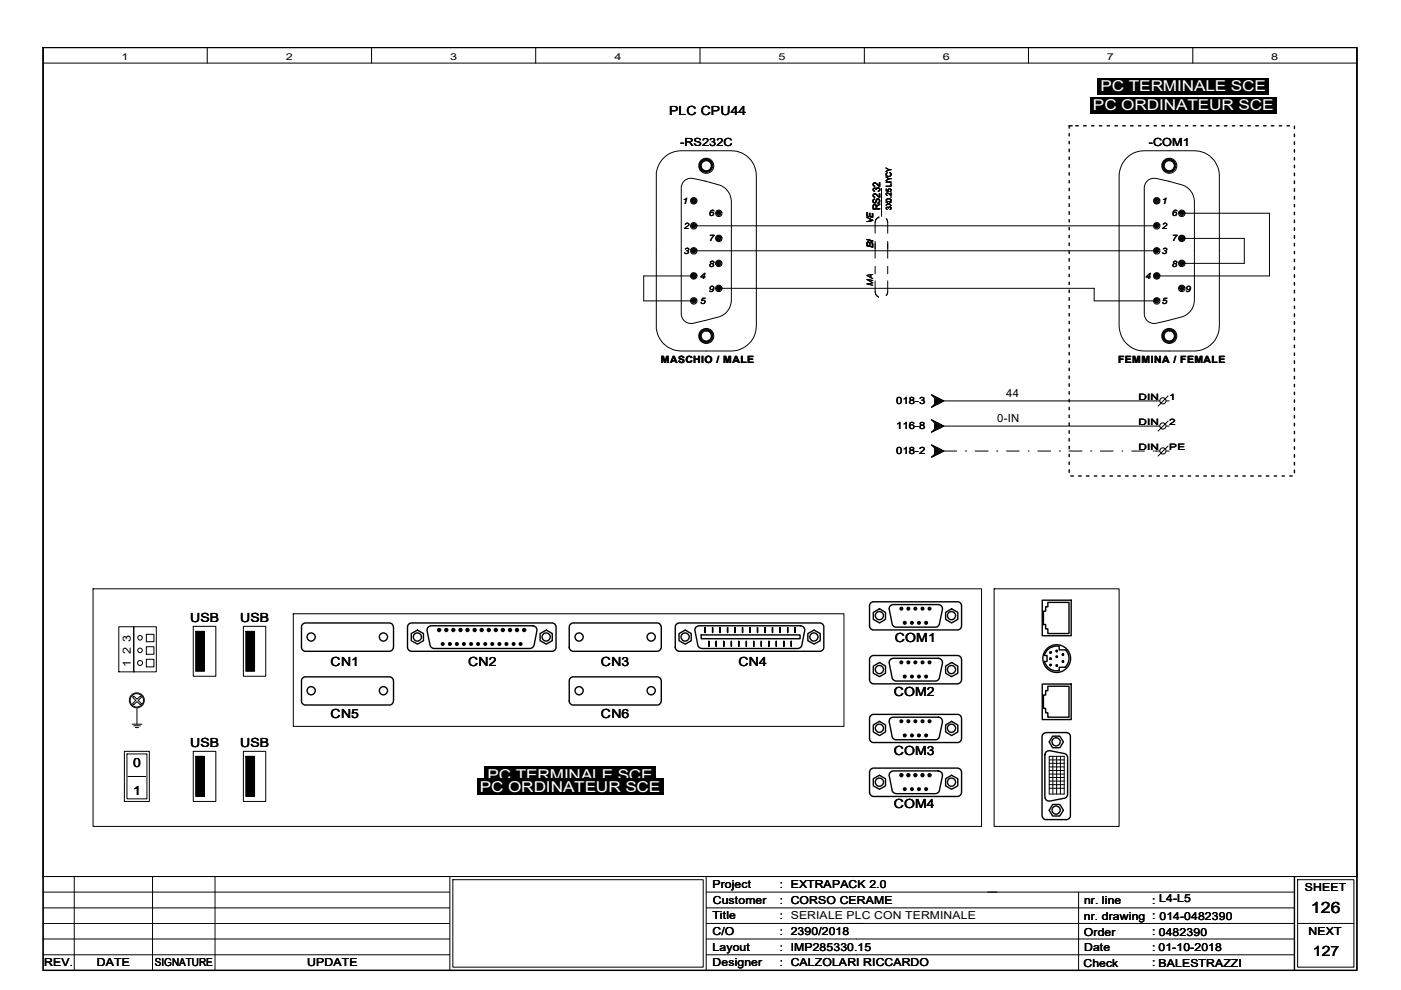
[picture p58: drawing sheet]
<svg xmlns="http://www.w3.org/2000/svg" width="297mm" height="210mm" viewBox="0 0 297 210" stroke-linecap="round" stroke-linejoin="round" font-family="sans-serif">
<defs><g id="words">
<text font-size="3.3" x="278" y="193.5">126</text>
<g font-size="3.2" fill="#fff">
<text x="231.7" y="23.4">PC ORDINATEUR SCE</text>
<text x="233.3" y="19.4">PC TERMINALE SCE</text>
<text x="101.7" y="168">PC ORDINATEUR SCE</text>
<text x="103.3" y="165.3">PC TERMINALE SCE</text>
</g>
<text font-size="3" x="278.3" y="202.6">127</text>
<g font-size="2.7">
<text x="141.9" y="24.4">PLC CPU44</text>
<text x="40.3" y="131.9">USB</text>
<text x="50.9" y="131.9">USB</text>
<text x="189.7" y="136.1">COM1</text>
<text x="70.1" y="141.2">CN1</text>
<text x="99.3" y="141.2">CN2</text>
<text x="127.4" y="141.2">CN3</text>
<text x="156.6" y="141.2">CN4</text>
<text x="189.5" y="147.5">COM2</text>
<text x="70.1" y="152.3">CN5</text>
<text x="127.4" y="152.3">CN6</text>
<text x="40.3" y="158.4">USB</text>
<text x="50.9" y="158.4">USB</text>
<text x="189.5" y="160">COM3</text>
<text x="28.2" y="162.7">0</text>
<text x="28.2" y="168.5">1</text>
<text x="189.5" y="171.4">COM4</text>
</g>
<g font-size="2.4">
<text x="144.2" y="31">-RS232C</text>
<text x="243.5" y="31">-COM1</text>
<text x="211.5" y="89.5">0-IN</text>
<text x="213.4" y="84.2">44</text>
<text x="27.7" y="136" transform="rotate(-90 27.7 136)">3</text>
<text x="27.7" y="141.4" transform="rotate(-90 27.7 141.4)">1</text>
<text x="27.7" y="138.7" transform="rotate(-90 27.7 138.7)">2</text>
</g>
<g font-size="2.3">
<text x="151.1" y="188.3">Project</text>
<text x="151.1" y="191.7">Customer</text>
<text x="165.4" y="188.3">: EXTRAPACK 2.0</text>
<text x="165.4" y="191.6">: CORSO CERAME</text>
<text x="229.9" y="191.6">nr. line</text>
<text x="244.3" y="191.6">: L4-L5</text>
<text x="276.6" y="188.9">SHEET</text>
<text x="151.1" y="194.9">Title</text>
<text x="165.4" y="194.9">: SERIALE PLC CON TERMINALE</text>
<text x="229.8" y="195">nr. drawing : 014-0482390</text>
<text x="151.1" y="198.3">C/O</text>
<text x="151.1" y="201.6">Layout</text>
<text x="165.4" y="198.3">: 2390/2018</text>
<text x="165.4" y="201.6">: IMP285330.15</text>
<text x="229.8" y="198.5">Order</text>
<text x="229.9" y="201.5">Date</text>
<text x="244.3" y="198.3">: 0482390</text>
<text x="244.3" y="201.6">: 01-10-2018</text>
<text x="277.4" y="198.2">NEXT</text>
<text x="9.4" y="204.9">REV.</text>
<text x="20.5" y="204.9">DATE</text>
<text x="32.8" y="204.9">SIGNATURE</text>
<text x="65.1" y="204.9">UPDATE</text>
<text x="151.1" y="204.9">Designer</text>
<text x="165.4" y="204.9">: CALZOLARI RICCARDO</text>
<text x="229.7" y="204.9">Check</text>
<text x="244.3" y="204.9">: BALESTRAZZI</text>
<text x="245.6" y="204.9">BALESTRAZZI</text>
</g>
<g font-size="2.1">
<text x="186.6" y="44.6" transform="rotate(-90 186.6 44.6)">RS232</text>
<text x="140.1" y="77">MASCHIO / MALE</text>
<text x="237.1" y="77">FEMMINA / FEMALE</text>
<text x="190" y="85.7">018-3</text>
<text x="190" y="91">116-8</text>
<text x="190" y="96.3">018-2</text>
</g>
<g font-size="2">
<text x="25.8" y="12.7">1</text>
<text x="60.6" y="12.7">2</text>
<text x="95.4" y="12.7">3</text>
<text x="130.3" y="12.7">4</text>
<text x="165.1" y="12.7">5</text>
<text x="199.9" y="12.7">6</text>
<text x="234.7" y="12.7">7</text>
<text x="269.5" y="12.7">8</text>
</g>
<g font-size="1.9">
<text x="144.7" y="43.2">1</text>
<text x="150.3" y="45.9">6</text>
<text x="185.2" y="47.4" transform="rotate(-90 185.2 47.4)">VE</text>
<text x="246.3" y="43.2">1</text>
<text x="248.5" y="45.9">6</text>
<text x="145" y="48.6">2</text>
<text x="145" y="53.8">3</text>
<text x="150.3" y="51.2">7</text>
<text x="185.2" y="52.7" transform="rotate(-90 185.2 52.7)">BI</text>
<text x="246.3" y="48.6">2</text>
<text x="246.3" y="53.8">3</text>
<text x="248.5" y="51.2">7</text>
<text x="148.4" y="59.1">4</text>
<text x="150.3" y="56.5">8</text>
<text x="242.9" y="59.1">4</text>
<text x="248.5" y="56.5">8</text>
<text x="148.4" y="64.5">5</text>
<text x="150.3" y="61.8">9</text>
<text x="185.2" y="60.6" transform="rotate(-90 185.2 60.6)">MA</text>
<text x="246.3" y="64.5">5</text>
<text x="251.4" y="61.8">9</text>
<text x="241.4" y="84.8">DIN</text>
<text x="247.9" y="84.8">1</text>
<text x="241.4" y="90.1">DIN</text>
<text x="241.4" y="95.4">DIN</text>
<text x="247.9" y="90.1">2</text>
<text x="247.9" y="95.4">PE</text>
</g>
<text font-size="1.6" x="189" y="44.6" transform="rotate(-90 189 44.6)">3X0.25 LIYCY</text>
</g></defs>
<g fill="none" stroke="#000" stroke-width=".3">
<path d="M9.1 10.1h278.6v195.6h-278.6zM226.7 28.3v.5M226.7 30v.5M226.7 31.6v.6M226.7 33.3v.5M226.7 34.9v.6M226.7 36.6v.5M226.7 38.3v.5M226.7 39.9v.5M227.3 26.7h-.6v.5M228.1 26.7h.5M229.7 26.7h.6"/>
<path d="M231.4 26.7h.5M233.1 26.7h.5M234.7 26.7h.5M236.4 26.7h.5M238 26.7h.6M239.7 26.7h.5M241.4 26.7h.5M243 26.7h.5M244.7 26.7h.5M246.3 26.7h.6M248 26.7h.5M249.6 26.7h.6"/>
<path d="M251.3 26.7h.5M253 26.7h.5M254.6 26.7h.5M256.3 26.7h.5M257.9 26.7h.6M259.6 26.7h.5M261.3 26.7h.5M262.9 26.7h.5M264.6 26.7h.5M266.2 26.7h.6M267.9 26.7h.5M269.5 26.7h.6"/>
<path d="M271.2 26.7h.5M272.9 26.7h.5M274.4 26.8v.5M274.4 28.4v.6M274.4 30.1v.5M274.4 31.7v.6M274.4 33.4v.5M274.4 35.1v.5M274.4 36.7v.6M274.4 38.4v.5M226.7 41.6v.5M226.7 43.2v.6"/>
<path d="M226.7 44.9v.5M226.7 46.6v.5M226.7 48.2v.5M226.7 49.9v.5M226.7 51.5v.6M226.7 53.2v.5M226.7 54.8v.6M226.7 56.5v.5M226.7 58.2v.5M226.7 59.8v.5M274.4 40v.6M274.4 41.7v.5"/>
<path d="M274.4 43.3v.6M274.4 45v.5M274.4 46.7v.5M274.4 48.3v.6M274.4 50v.5M274.4 51.6v.6M274.4 53.3v.5M274.4 54.9v.6M274.4 56.6v.5M274.4 58.3v.5M274.4 59.9v.6M226.7 61.5v.5"/>
<path d="M226.7 63.1v.6M226.7 64.8v.5M226.7 66.5v.5M226.7 68.1v.5M226.7 69.8v.5M226.7 71.4v.6M226.7 73.1v.5M226.7 74.7v.6M226.7 76.4v.5M226.7 78.1v.5M226.7 79.7v.6M274.4 61.6v.5"/>
<path d="M274.4 63.2v.6M274.4 64.9v.5M274.4 66.5v.6M274.4 68.2v.5M274.4 69.8v.6M274.4 71.5v.6M274.4 73.2v.5M274.4 74.8v.6M274.4 76.5v.5M274.4 78.1v.6M274.4 79.8v.5M226.7 81.4v.5"/>
<path d="M226.7 83v.6M226.7 84.7v.5M226.7 86.4v.5M226.7 88v.5M226.7 89.7v.5M226.7 91.3v.6M226.7 93v.5M226.7 94.6v.6M226.7 96.3v.5M226.7 98v.5M226.7 99.6v.6M274.4 81.5v.5"/>
<path d="M274.4 83.1v.6M274.4 84.8v.5M274.4 86.4v.6M274.4 88.1v.5M274.4 89.7v.6M274.4 91.4v.5M274.4 93.1v.5M274.4 94.7v.5M274.4 96.4v.5M274.4 98v.6M274.4 99.7v.5M227 100.9h.6"/>
<path d="M228.7 100.9h.5M230.3 100.9h.6M232 100.9h.5M233.7 100.9h.5M235.3 100.9h.6M237 100.9h.5M238.6 100.9h.6M240.3 100.9h.5M242 100.9h.5M243.6 100.9h.5M245.3 100.9h.5M246.9 100.9h.6"/>
<path d="M248.6 100.9h.5M250.3 100.9h.5M251.9 100.9h.5M253.6 100.9h.5M255.2 100.9h.6M256.9 100.9h.5M258.5 100.9h.6M260.2 100.9h.5M261.9 100.9h.5M263.5 100.9h.5M265.2 100.9h.5M266.8 100.9h.6"/>
<path d="M268.5 100.9h.5M270.2 100.9h.5M271.8 100.9h.5M273.5 100.9h.5M274.4 185.8v19.9"/>
</g>
<g fill="none" stroke="#000" stroke-width=".21">
<path d="M9.1 10.1h278.6v195.6h-278.6zM9.1 10.1h278.6v175.7h-278.6zM9.1 13.4h278.6M43.9 10.1v3.3M78.8 10.1v3.3M113.6 10.1v3.3M148.4 10.1v3.3M183.3 10.1v3.3M218.1 10.1v3.3M252.9 10.1v3.3M19.7 124.8h188.4v50.4h-188.4zM25.2 132.9h3.2v9.6h-3.2z"/>
<path d="M28.4 132.9h4.7v9.6h-4.7zM31 137.1h1.6v1.6h-1.6zM31 134.5h1.6v1.6h-1.6zM31 139.8h1.6v1.6h-1.6zM62.2 130.1h116.7v23.9h-116.7zM210.8 124.8h26.5v50.4h-26.5zM26.4 159.3h5.3v10.6h-5.3zM26.9 159.9h4.3v9.5h-4.3zM27.2 164.6h3.7h-3.7M9.1 185.8h278.6M9.1 195.8h86.3M9.1 199.1h86.3"/>
<path d="M9.1 192.5h86.3M9.1 189.1h86.3M15.7 185.8v19.9M32.3 185.8v19.9M45.6 185.8v19.9M95.4 185.8v19.9M96 186.5h53.1v18.6h-53.1zM149.7 185.8v19.9M149.7 195.8h124.7M149.7 199.1h124.7M149.7 192.5h124.7M149.7 189.1h124.7"/>
<path d="M228.7 189.1v16.6M275.1 186.5h12v18.6h-12zM275.1 195.8h12M9.1 202.4h86.3M149.7 202.4h124.7"/>
<circle cx="29.7" cy="135.2" r=".49"/>
<circle cx="29.7" cy="137.9" r=".49"/>
<circle cx="29.7" cy="140.6" r=".54"/>
</g>
<g fill="#fff">
<path d="M25.6 139.4h2.6v2.4h-2.6z" fill-rule="evenodd"/>
<path d="M25.6 139.4h2.6v2.4h-2.6z" fill-rule="evenodd"/>
<path d="M25.6 139.4h2.6v2.4h-2.6z" fill-rule="evenodd"/>
<path d="M25.6 134h2.6v2.5h-2.6z" fill-rule="evenodd"/>
<path d="M25.6 134h2.6v2.5h-2.6z" fill-rule="evenodd"/>
<path d="M25.6 134h2.6v2.5h-2.6z" fill-rule="evenodd"/>
<path d="M25.6 136.7h2.6v2.4h-2.6z" fill-rule="evenodd"/>
<path d="M25.6 136.7h2.6v2.4h-2.6z" fill-rule="evenodd"/>
<path d="M25.6 136.7h2.6v2.4h-2.6z" fill-rule="evenodd"/>
</g>
<g fill="#000">
<path d="M232.7 16.6h36.3v3.4h-36.3z" fill-rule="evenodd"/>
<path d="M231.1 20.5h39.5v3.5h-39.5z" fill-rule="evenodd"/>
<path d="M41.5 133.9h1.8v8.4h-1.8z" fill-rule="evenodd"/>
<path d="M52.1 133.9h1.9v8.4h-1.9z" fill-rule="evenodd"/>
<path d="M41.5 160.4h1.8v8.5h-1.8z" fill-rule="evenodd"/>
<path d="M52.1 160.4h1.9v8.5h-1.9z" fill-rule="evenodd"/>
<path d="M101.1 165.1h39.5v3.5h-39.5z" fill-rule="evenodd"/>
<path d="M102.7 162.5h36.3v3.4h-36.3z" fill-rule="evenodd"/>
</g>
<g fill="none" stroke="#000" stroke-width=".21">
<path d="M140.7 33.5l1.5-1 1.6-.5h11.3a5.3 5.3 0 0 1 5.3 5.3v31.8a5.3 5.3 0 0 1-5.3 5.3h-10.7a5.3 5.3 0 0 1-5.3-5.3v-32.4l.6-1.7zM145 38.4a2.01 2.01 0 0 1 2-.6 28.7 28.7 0 0 1 6.1 1.7 3.8 3.8 0 0 1 2 3.2v20.9a3.8 3.8 0 0 1-2.8 3.6l-5.3 1.3a2.08 2.08 0 0 1-2.6-1.7v-27.2zM186.9 39.9v6M238.8 33.5l1.5-1 1.7-.5h11.2a5.3 5.3 0 0 1 5.3 5.3v31.8a5.3 5.3 0 0 1-5.3 5.3h-10.6a5.3 5.3 0 0 1-5.3-5.3v-31.8l.1-1.2 .4-1.1zM243.2 38.4a2.01 2.01 0 0 1 1.9-.6 28.7 28.7 0 0 1 6.1 1.7 3.8 3.8 0 0 1 2 3.2v20.9a3.8 3.8 0 0 1-2.8 3.6l-5.3 1.3a2.08 2.08 0 0 1-2.5-1.7v-27.2zM146.9 47.7h.3v.3h-.3zM146.9 53h.3v.3h-.3zM147 42.5l.1 .1zM147 47.8l.1 .1zM147 53.1l.1 .1zM147 58.4l.1 .1zM147.1 58.5h-10.6v5.3h10.6"/>
<path d="M147.1 53.2h98.1M147.1 47.9h98.1M152.2 45h.3v.3h-.3zM152.2 55.6h.3v.4h-.3zM152.3 45.1l.1 .1zM152.3 50.4l.1 .2zM152.3 55.7l.1 .2zM185.5 51.2v3.5M185.5 56.5v1.5M185.5 59.6l.1 2.5 .3 .6 .4 .3M186.3 46h.1M186.3 46a1.24 1.24 0 0 0-.8 1.1v2.3"/>
<path d="M187.9 46.4l.3 .6v2.4M188.2 51.2v3.5M188.2 56.5v1.5M188.2 59.6v2.4l-.3 .7M245 47.7h.4v.3h-.4zM245 53h.4v.3h-.4zM245.1 42.5l.2 .1zM245.1 47.8l.2 .1zM245.1 53.1l.2 .1zM245.1 58.4l.2 .1zM250.4 45h.3v.3h-.3zM250.4 55.6h.3v.4h-.3z"/>
<path d="M250.5 45.1l.1 .1zM250.5 50.4l.1 .2zM250.5 55.7l.1 .2zM250.6 45.2h18.6v13.3h-24M250.6 50.5h13.2v5.3h-13.2M146.9 63.6h.3v.3h-.3zM147 63.7l.1 .1zM152.2 60.9h.3v.4h-.3zM152.3 61l.1 .2zM152.4 61.1h79.6v2.7h13.2M245 63.6h.4v.3h-.4zM245.1 63.7l.2 .1z"/>
<path d="M250.4 60.9h.3v.4h-.3zM250.5 61l.1 .2zM197.5 83.7l2.6 1.3-2.6 1.4 .7-.7v-1.3zM197.5 89l2.6 1.3-2.6 1.4 .7-.7v-1.3zM197.5 94.3l2.6 1.3-2.6 1.3 .7-.6v-1.3zM197.6 86.2l.1 .1M197.6 91.5l.1 .1M197.6 94.4h.1M197.6 96.9h.1M197.7 83.8h-.1M197.7 89.1h-.1M197.8 84l.1-.1 1.5 1.5 .5-.5"/>
<path d="M197.8 89.3l.1-.1 1.5 1.5 .5-.5M197.8 94.6l.1-.1 1.5 1.5 .5-.5M198 85.9l.2 .1M198 91.2l.2 .1M198 96.5l.2 .1M198.2 84.8l.5-.5 .9 1M198.2 84l-.2 .2M198.2 84.5l.9 1M198.2 84.9l.7 .7M198.2 85.6l.2 .3M198.2 90.1l.5-.5 .9 1M198.2 89.3l-.2 .2"/>
<path d="M198.2 89.8l.9 1M198.2 90.2l.7 .8M198.2 91l.2 .2M198.2 95.4l.5-.5 .9 1M198.2 94.7l-.2 .1M198.2 95.2l.9 .9M198.2 95.5l.7 .8M198.2 96.3l.2 .2M198.4 84.2l-.2 .2M198.4 89.5l-.2 .2M198.4 94.7l-.2 .3M198.9 84.4l-.7 .7"/>
<path d="M198.9 89.7l-.7 .7M198.9 95l-.7 .8M199.1 84.5l-.9 1M199.1 89.8l-.9 1M199.1 95.1l-.9 1M199.6 84.8l-.9 1-.5-.5M199.6 90.1l-.9 1-.5-.5M199.6 95.4l-.9 1-.5-.5M199.9 85.1l-.5-.4-1.5 1.4h-.1M199.9 90.5l-.5-.5-1.5 1.4h-.1M199.9 95.8l-.5-.6-1.5 1.6-.1-.2M200.1 95.6h2.8"/>
<path d="M200.1 90.3h45.8M200.1 85h45.8M204.7 95.6h.2M206.8 95.6h2.7M211.3 95.6h.3M213.4 95.6h2.7M218 95.6h.2M220 95.6h2.8M224.6 95.6h.2M226.6 95.6h2.8M231.2 95.6h.3M233.3 95.6h2.7"/>
<path d="M237.9 95.6h.2M239.9 95.6h2.8M244.5 95.6h.2M244.9 95.6h1M247.3 95.6h.6M247.3 90.3h.6M247.3 85h.6M247.6 83.9l-2.1 2.2M247.6 89.3l-2.1 2.1M247.6 94.6l-2.1 2.1M41 132.8h4.8v10.6h-4.8zM41.5 133.9h1.8v8.4h-1.8z"/>
<path d="M51.6 132.8h4.7v10.6h-4.7zM52.1 133.9h1.9v8.4h-1.9zM28 153.5h2.1M28.4 147.6l.6 .7 .8-.7 .2 .2-.7 .7 .7 .7-.2 .2-.8-.6-.6 .6-.3-.2 .7-.7-.7-.7zM28.4 153.9h1.4M28.7 154.3h.7M29 150.2v3.3M41 159.3h4.8v10.6h-4.8zM51.6 159.3h4.7v10.6h-4.7zM41.5 160.4h1.8v8.5h-1.8zM52.1 160.4h1.9v8.5h-1.9zM222.5 160.4h3.1v8h-3.1z"/>
<path d="M222.5 161.1h3.1M222.5 161.8h3.1M222.5 162.6h3.1M222.5 163.4h3.1M222.5 164.1h3.1M222.5 164.8h3.1M222.5 165.6h3.1M222.5 166.4h3.1M222.5 167.1h3.1M223.2 160.4v8M224 160.4v8M224.8 160.4v8"/>
<circle cx="149.7" cy="35.1" r="1.43"/>
<circle cx="149.7" cy="35.1" r="1.3"/>
<circle cx="149.7" cy="35.1" r="1.17"/>
<circle cx="149.7" cy="35.2" r="1.6"/>
<circle cx="149.8" cy="35.1" r="1.07"/>
<circle cx="247.9" cy="35.1" r="1.43"/>
<circle cx="247.9" cy="35.1" r="1.3"/>
<circle cx="247.9" cy="35.1" r="1.17"/>
<circle cx="247.9" cy="35.1" r="1.06"/>
<circle cx="247.9" cy="35.2" r="1.6"/>
<circle cx="147.1" cy="42.6" r=".29"/>
<circle cx="147.1" cy="58.5" r=".29"/>
<circle cx="147.1" cy="47.9" r=".37"/>
<circle cx="147.1" cy="53.1" r=".37"/>
<circle cx="147.1" cy="42.6" r=".69"/>
<circle cx="147.1" cy="58.5" r=".69"/>
<circle cx="147.1" cy="58.5" r=".54"/>
<circle cx="147.1" cy="42.6" r=".54"/>
<circle cx="147.1" cy="42.6" r=".4"/>
<circle cx="147.1" cy="58.5" r=".4"/>
<circle cx="147.1" cy="47.9" r=".49"/>
<circle cx="147.1" cy="53.1" r=".49"/>
<circle cx="147.1" cy="53.2" r=".68"/>
<circle cx="147.1" cy="47.9" r=".68"/>
<circle cx="152.4" cy="50.5" r=".29"/>
<circle cx="152.4" cy="45.2" r=".37"/>
<circle cx="152.4" cy="55.8" r=".37"/>
<circle cx="152.4" cy="50.5" r=".54"/>
<circle cx="152.4" cy="50.5" r=".4"/>
<circle cx="152.4" cy="45.2" r=".49"/>
<circle cx="152.4" cy="55.8" r=".49"/>
<circle cx="152.4" cy="50.6" r=".68"/>
<circle cx="152.4" cy="55.9" r=".67"/>
<circle cx="152.4" cy="45.2" r=".67"/>
<circle cx="245.2" cy="42.6" r=".29"/>
<circle cx="245.2" cy="58.5" r=".29"/>
<circle cx="245.2" cy="53.1" r=".37"/>
<circle cx="245.2" cy="47.9" r=".37"/>
<circle cx="245.2" cy="42.6" r=".54"/>
<circle cx="245.2" cy="58.5" r=".54"/>
<circle cx="245.2" cy="58.5" r=".4"/>
<circle cx="245.2" cy="42.6" r=".4"/>
<circle cx="245.2" cy="47.9" r=".49"/>
<circle cx="245.2" cy="53.1" r=".49"/>
<circle cx="245.3" cy="42.6" r=".68"/>
<circle cx="245.3" cy="58.5" r=".68"/>
<circle cx="245.3" cy="47.9" r=".69"/>
<circle cx="245.3" cy="53.2" r=".69"/>
<circle cx="250.5" cy="50.5" r=".29"/>
<circle cx="250.5" cy="45.2" r=".37"/>
<circle cx="250.5" cy="55.8" r=".37"/>
<circle cx="250.5" cy="50.5" r=".54"/>
<circle cx="250.5" cy="50.5" r=".4"/>
<circle cx="250.5" cy="45.2" r=".49"/>
<circle cx="250.5" cy="55.8" r=".49"/>
<circle cx="250.6" cy="50.6" r=".68"/>
<circle cx="250.6" cy="45.2" r=".68"/>
<circle cx="250.6" cy="55.9" r=".67"/>
<circle cx="147.1" cy="63.8" r=".37"/>
<circle cx="147.1" cy="63.8" r=".49"/>
<circle cx="147.1" cy="63.8" r=".69"/>
<circle cx="149.7" cy="71.2" r="1.21"/>
<circle cx="149.7" cy="71.2" r="1.46"/>
<circle cx="149.7" cy="71.2" r="1.33"/>
<circle cx="149.7" cy="71.2" r="1.59"/>
<circle cx="149.8" cy="71.2" r="1.06"/>
<circle cx="152.4" cy="61.1" r=".37"/>
<circle cx="152.4" cy="61.1" r=".49"/>
<circle cx="152.4" cy="61.1" r=".67"/>
<circle cx="245.2" cy="63.8" r=".37"/>
<circle cx="245.2" cy="63.8" r=".49"/>
<circle cx="245.3" cy="63.8" r=".68"/>
<circle cx="247.9" cy="71.2" r="1.21"/>
<circle cx="247.9" cy="71.2" r="1.46"/>
<circle cx="247.9" cy="71.2" r="1.33"/>
<circle cx="247.9" cy="71.2" r="1.59"/>
<circle cx="247.9" cy="71.2" r="1.04"/>
<circle cx="250.5" cy="61.1" r=".37"/>
<circle cx="250.5" cy="61.1" r=".49"/>
<circle cx="250.6" cy="61.2" r=".68"/>
<circle cx="246.6" cy="95.6" r=".66"/>
<circle cx="246.6" cy="85" r=".66"/>
<circle cx="246.6" cy="90.3" r=".66"/>
<circle cx="29" cy="148.5" r="1.6"/>
<circle cx="29" cy="148.5" r="1.43"/>
</g>
<g fill="none" stroke="#000" stroke-width=".3">
<path d="M64.1 132.4l.5-.3h17.9a.94 .94 0 0 1 .9 .9v4.2a.94 .94 0 0 1-.9 .9h-17.7a.94 .94 0 0 1-.9-.9v-4.4zM86.7 132.2l.4-.1h29.9a.94 .94 0 0 1 .9 .9v4.2a.86 .86 0 0 1-.9 .9h-29.7a.94 .94 0 0 1-.9-.9v-4.4zM87.2 134.3l1.3-.7 1.3 .7v1.5l-1.3 .8-1.3-.8zM90.7 133.1l.7-.4h21.5a.9 .9 0 0 1 .9 1.1l-.6 3.1-.3 .4-.5 .2h-20.5l-.4-.2-.3-.4-.7-3.1zM93 133.5h.2v.2h-.2zM93.8 136.5l.1 .1zM94.5 133.5h.2v.2h-.2zM95.3 136.5l.2 .1zM96 133.5h.2v.2h-.2zM96.8 136.5l.1 .1zM97.5 133.5h.2v.2h-.2zM98.3 136.5l.1 .1z"/>
<path d="M99 133.5h.2v.2h-.2zM99.8 136.5l.1 .1zM100.5 133.5h.2v.2h-.2zM101.3 136.5l.1 .1zM102 133.5h.2v.2h-.2zM102.8 136.5l.1 .1zM103.5 133.5h.2v.2h-.2zM104.3 136.5l.1 .1zM105 133.5h.2v.2h-.2zM105.8 136.5l.2 .1zM106.5 133.5h.2v.2h-.2zM107.3 136.5l.1 .1z"/>
<path d="M108 133.5h.2v.2h-.2zM108.8 136.5l.2 .1zM109.5 133.5h.2v.2h-.2zM110.3 136.5l.1 .1zM111 133.5h.2v.2h-.2zM114.5 134.3l1.3-.7 1.3 .7v1.5l-1.3 .8-1.3-.8zM120.9 132.4l.5-.3h17.9a.94 .94 0 0 1 .9 .9v4.2a.94 .94 0 0 1-.9 .9h-17.7a.94 .94 0 0 1-.9-.9v-4.4zM143.5 132.2l.4-.1h29.9a.87 .87 0 0 1 .9 .9v4.2a.86 .86 0 0 1-.9 .9h-29.7a.94 .94 0 0 1-.9-.9v-4.4zM144 134.3l1.3-.7 1.3 .7v1.5l-1.3 .8-1.3-.8zM147.4 133.1l.8-.4h21.5a.9 .9 0 0 1 .9 1.1l-.6 3.1-.3 .4-.5 .2h-20.4l-.6-.2-.2-.4-.7-3.2zM148.7 134.6h20.9v.8h-20.9zM149.5 133.1v1z"/>
<path d="M150.3 136v1zM151.1 133.1v1zM151.8 136v1zM152.7 133.1v1zM153.5 136v1zM154.3 133.1v1zM155.1 136v1zM155.8 133.1v1zM156.6 136v1zM157.4 133.1v1zM158.2 136v1zM159 133.1v1z"/>
<path d="M159.8 136v1zM160.6 133.1v1zM161.4 136v1zM162.2 133.1v1zM163 136v1zM163.8 133.1v1zM164.6 136v1zM165.4 133.1v1zM166.2 136v1zM167 133.1v1zM167.8 136v1zM168.6 133.1v1z"/>
<path d="M171.3 134.3l1.3-.7 1.3 .7v1.5l-1.3 .8-1.3-.8zM184.5 127.9l.5-.3h18a.86 .86 0 0 1 .9 .9v4.2a.94 .94 0 0 1-.9 .9h-17.8a.86 .86 0 0 1-.8-.9v-4.4zM184.5 139.3l.6-.3h17.9a.94 .94 0 0 1 .9 .9v4.2a.94 .94 0 0 1-.9 .9h-17.8a.94 .94 0 0 1-.8-.9v-4.4zM185.2 129.8l1.3-.7 1.2 .7v1.5l-1.2 .8-1.3-.8zM188.7 128.5l.6-.3h9.6a.89 .89 0 0 1 .9 1l-.6 3.1-.5 .6-8.8 .1-.4-.2-.4-.5-.6-3.1zM188.7 140l.6-.4h9.6a.9 .9 0 0 1 .9 1.1l-.6 3.1-.6 .6h-8.7l-.5-.2-.3-.4-.6-3.2zM191 128.9h.2v.2h-.2zM191.7 131.9h.2v.3h-.2zM192.5 128.9h.2v.2h-.2zM193.2 131.9h.2v.3h-.2zM194 128.9h.2v.2h-.2zM194.7 131.9h.2v.3h-.2z"/>
<path d="M195.5 128.9h.2v.2h-.2zM196.2 131.9h.3v.3h-.3zM197 128.9h.2v.2h-.2zM200.5 129.8l1.3-.7 1.3 .7v1.5l-1.3 .8-1.3-.8zM221 127.3h6.1v7.5h-6.1zM221.5 139h.5v1.3h-.5M222.2 127.7h4.4v6.6h-4.4v-1h-.5v-.9h-.5v-2.8h.5v-.9h.5zM224.5 137a2.7 2.7 0 0 0-3.1 1.9M224.6 137.1v.7h1.4M225.9 137.8a2.55 2.55 0 0 1 0 3.6M64.1 143.8l.5-.3h17.9a.87 .87 0 0 1 .9 .9v4.2a.94 .94 0 0 1-.9 .9h-17.7a.86 .86 0 0 1-.9-.9v-4.4zM120.9 143.8l.4-.3h18a.87 .87 0 0 1 .9 .9v4.2a.94 .94 0 0 1-.9 .9h-17.7a.86 .86 0 0 1-.9-.9v-4.4z"/>
<path d="M184.7 151.7l.3-.2h18a.86 .86 0 0 1 .9 .9v4.1a.94 .94 0 0 1-.9 .9h-17.8a.86 .86 0 0 1-.8-.9v-4.3zM185.2 141.2l1.3-.7 1.2 .7v1.5l-1.2 .8-1.3-.8zM185.2 153.7l1.3-.7 1.2 .7v1.5l-1.2 .8-1.3-.8zM188.7 152.4l.6-.3h9.6a.89 .89 0 0 1 .9 1l-.6 3.1-.5 .6h-8.8l-.4-.1-.4-.5-.6-3.2zM191 152.8h.2v.2h-.2zM191 140.4l.2 .1zM191.7 155.8h.2v.2h-.2zM191.8 143.4l.1 .1zM192.5 152.8h.2v.2h-.2zM192.5 140.4l.2 .1zM193.2 155.8h.2v.2h-.2zM193.3 143.4l.1 .1z"/>
<path d="M194 152.8h.2v.2h-.2zM194 140.4l.1 .1zM194.7 155.8h.2v.2h-.2zM194.8 143.4l.1 .1zM195.5 152.8h.2v.2h-.2zM195.5 140.4l.2 .1zM196.2 155.8h.3v.2h-.3zM196.3 143.4l.1 .1zM197 152.8h.2v.2h-.2zM197 140.4l.1 .1zM200.5 141.2l1.3-.7 1.3 .7v1.5l-1.3 .8-1.3-.8zM200.5 153.7l1.3-.7 1.3 .7v1.5l-1.3 .8-1.3-.8z"/>
<path d="M221 145h6.1v7.6h-6.1zM221.2 155.5l.6-.2h4.3a.86 .86 0 0 1 .8 .9v16.7a.86 .86 0 0 1-.8 .9h-4.2a.87 .87 0 0 1-1-.9v-16.8zM221.4 140.2a2.59 2.59 0 0 0 3.1 2M221.8 159.4l.8-.2 3.1 .6 .4 .2 .3 .5-.1 8.2-.2 .3-.4 .2-3.1 .6a.94 .94 0 0 1-1.1-.8v-9zM222.2 145.5h4.4v6.6h-4.4v-1h-.5v-.9h-.5v-2.8h.5v-1h.5zM223.2 156.1h1.5l.8 1.2-.8 1.2h-1.5l-.7-1.2zM226 141.5h-1.4v.7M184.7 163l.4-.1h17.9a.94 .94 0 0 1 .9 .8v4.3a.94 .94 0 0 1-.9 .9h-17.8a.94 .94 0 0 1-.8-.9v-4.4zM185.2 165.1l1.3-.7 1.2 .7v1.5l-1.2 .7-1.3-.7zM188.6 163.9l.7-.5h9.6a.9 .9 0 0 1 .9 1.1l-.6 3.1-.6 .6-8.7 .1-.5-.2-.3-.5-.6-3.1zM191 164.2h.2v.3h-.2zM191.8 167.2l.1 .2z"/>
<path d="M192.5 164.2h.2v.3h-.2zM193.3 167.2l.1 .2zM194 164.2h.2v.3h-.2zM194.8 167.2l.1 .2zM195.5 164.2h.2v.3h-.2zM196.3 167.2l.1 .2zM197 164.2h.2v.3h-.2zM200.5 165.1l1.3-.7 1.3 .7v1.5l-1.3 .7-1.3-.7zM223.2 170.6h1.5l.8 1.2-.8 1.2h-1.5l-.7-1.2z"/>
<circle cx="66" cy="135.1" r=".87"/>
<circle cx="81.3" cy="135.1" r=".87"/>
<circle cx="88.5" cy="135.1" r=".87"/>
<circle cx="93.1" cy="133.6" r=".32"/>
<circle cx="93.9" cy="136.5" r=".29"/>
<circle cx="94.6" cy="133.6" r=".32"/>
<circle cx="95.4" cy="136.5" r=".29"/>
<circle cx="96.1" cy="133.6" r=".32"/>
<circle cx="96.9" cy="136.5" r=".29"/>
<circle cx="97.6" cy="133.6" r=".32"/>
<circle cx="98.3" cy="136.5" r=".29"/>
<circle cx="99.1" cy="133.6" r=".32"/>
<circle cx="99.9" cy="136.5" r=".29"/>
<circle cx="100.6" cy="133.6" r=".32"/>
<circle cx="101.4" cy="136.5" r=".29"/>
<circle cx="102.1" cy="133.6" r=".32"/>
<circle cx="102.9" cy="136.5" r=".29"/>
<circle cx="103.6" cy="133.6" r=".32"/>
<circle cx="104.4" cy="136.5" r=".29"/>
<circle cx="105.1" cy="133.6" r=".32"/>
<circle cx="105.9" cy="136.5" r=".29"/>
<circle cx="106.6" cy="133.6" r=".32"/>
<circle cx="107.4" cy="136.5" r=".29"/>
<circle cx="108.1" cy="133.6" r=".32"/>
<circle cx="108.9" cy="136.5" r=".29"/>
<circle cx="109.6" cy="133.6" r=".32"/>
<circle cx="110.4" cy="136.5" r=".29"/>
<circle cx="111.1" cy="133.6" r=".32"/>
<circle cx="115.8" cy="135.1" r=".87"/>
<circle cx="122.8" cy="135.1" r=".87"/>
<circle cx="138.1" cy="135.1" r=".87"/>
<circle cx="145.3" cy="135.1" r=".87"/>
<circle cx="172.6" cy="135.1" r=".87"/>
<circle cx="186.5" cy="130.5" r=".87"/>
<circle cx="191.1" cy="129" r=".29"/>
<circle cx="191.8" cy="132.1" r=".29"/>
<circle cx="192.6" cy="129" r=".29"/>
<circle cx="193.3" cy="132.1" r=".29"/>
<circle cx="194.1" cy="129" r=".29"/>
<circle cx="194.8" cy="132.1" r=".29"/>
<circle cx="195.6" cy="129" r=".29"/>
<circle cx="196.3" cy="132.1" r=".29"/>
<circle cx="197.1" cy="129" r=".29"/>
<circle cx="201.7" cy="130.5" r=".87"/>
<circle cx="222.7" cy="139.6" r=".14"/>
<circle cx="222.7" cy="138.3" r=".16"/>
<circle cx="224" cy="138" r=".13"/>
<circle cx="224" cy="139.6" r="2.94"/>
<circle cx="224.1" cy="139.2" r=".15"/>
<circle cx="225.4" cy="138.8" r=".13"/>
<circle cx="66" cy="146.4" r=".87"/>
<circle cx="81.3" cy="146.4" r=".87"/>
<circle cx="122.8" cy="146.4" r=".87"/>
<circle cx="138.1" cy="146.4" r=".87"/>
<circle cx="186.5" cy="154.4" r=".87"/>
<circle cx="186.5" cy="142" r=".87"/>
<circle cx="191.1" cy="140.4" r=".29"/>
<circle cx="191.1" cy="152.9" r=".29"/>
<circle cx="191.8" cy="143.4" r=".29"/>
<circle cx="191.8" cy="155.9" r=".29"/>
<circle cx="192.6" cy="140.4" r=".29"/>
<circle cx="192.6" cy="152.9" r=".29"/>
<circle cx="193.3" cy="155.9" r=".29"/>
<circle cx="193.3" cy="143.4" r=".29"/>
<circle cx="194.1" cy="140.4" r=".29"/>
<circle cx="194.1" cy="152.9" r=".29"/>
<circle cx="194.8" cy="143.4" r=".29"/>
<circle cx="194.8" cy="155.9" r=".29"/>
<circle cx="195.6" cy="140.4" r=".29"/>
<circle cx="195.6" cy="152.9" r=".29"/>
<circle cx="196.3" cy="143.4" r=".29"/>
<circle cx="196.3" cy="155.9" r=".29"/>
<circle cx="197.1" cy="140.4" r=".29"/>
<circle cx="197.1" cy="152.9" r=".29"/>
<circle cx="201.7" cy="142" r=".87"/>
<circle cx="201.7" cy="154.4" r=".87"/>
<circle cx="222.7" cy="141" r=".16"/>
<circle cx="223.9" cy="157.3" r=".87"/>
<circle cx="224.1" cy="141.1" r=".14"/>
<circle cx="225.4" cy="140.2" r=".14"/>
<circle cx="186.5" cy="165.8" r=".87"/>
<circle cx="191.1" cy="164.4" r=".32"/>
<circle cx="191.8" cy="167.3" r=".29"/>
<circle cx="192.6" cy="164.4" r=".32"/>
<circle cx="193.3" cy="167.3" r=".29"/>
<circle cx="194.1" cy="164.4" r=".32"/>
<circle cx="194.8" cy="167.3" r=".29"/>
<circle cx="195.6" cy="164.4" r=".32"/>
<circle cx="196.3" cy="167.3" r=".29"/>
<circle cx="197.1" cy="164.4" r=".32"/>
<circle cx="201.7" cy="165.8" r=".87"/>
<circle cx="223.9" cy="171.8" r=".87"/>
</g>
<use href="#words"/>
</svg>
